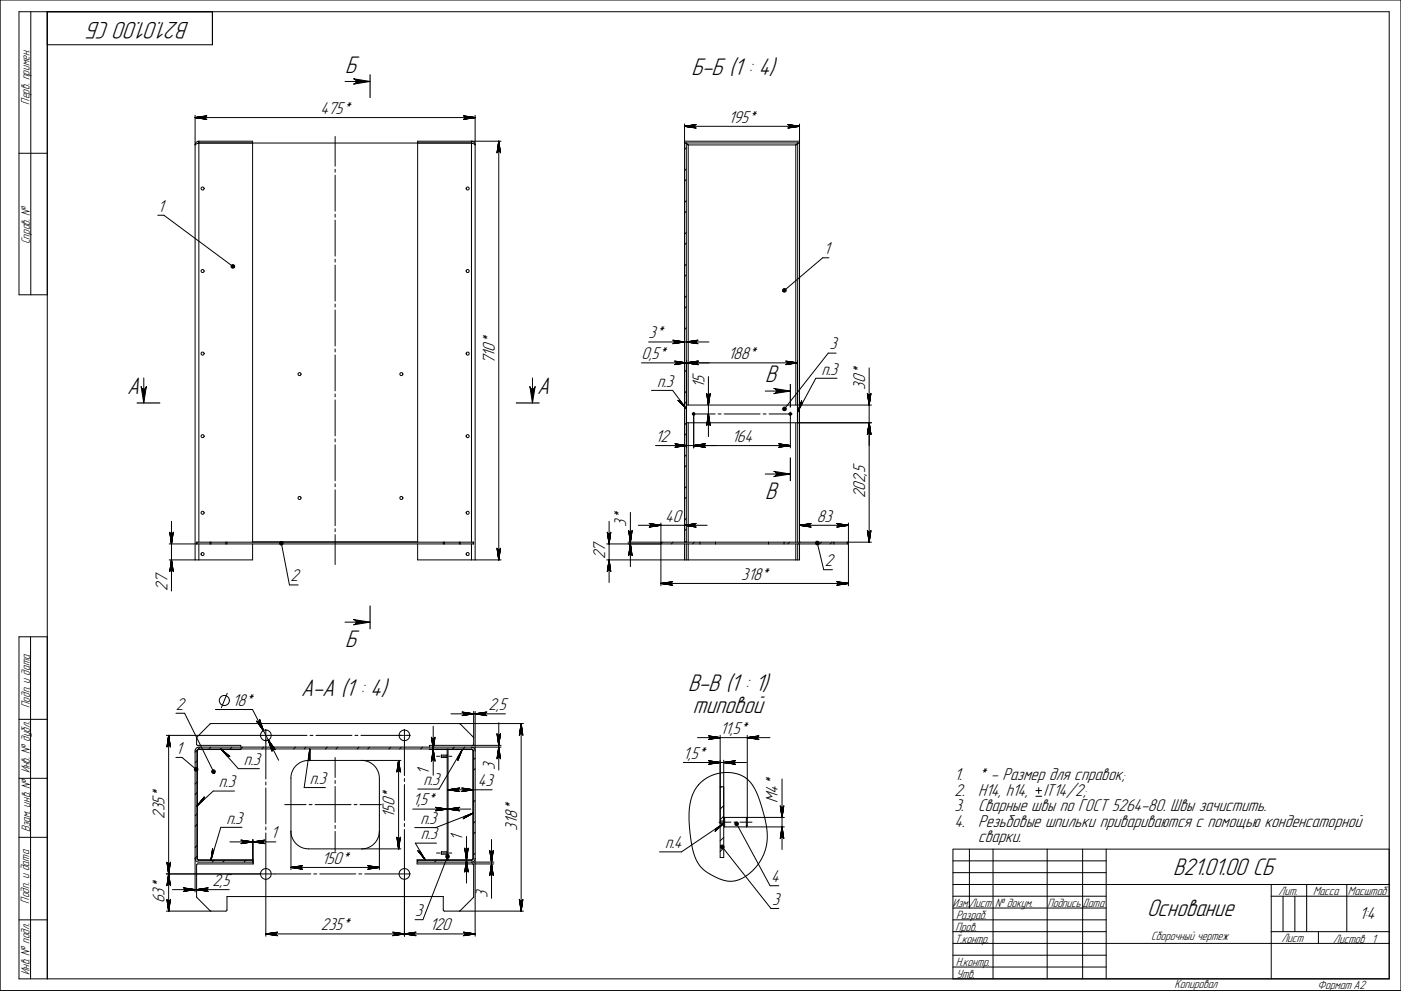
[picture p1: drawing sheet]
<svg xmlns="http://www.w3.org/2000/svg" width="594mm" height="420mm" viewBox="0 0 594 420" stroke-linecap="round" stroke-linejoin="round" font-family="sans-serif">
<defs><g id="words">
<g font-size="10.7">
<text x="80.3" y="9.2" transform="rotate(180 80.3 9.2)">В21.01.00 СБ</text>
<text x="146.3" y="30.9">Б</text>
<text x="293.2" y="32">Б-Б (1 : 4)</text>
<text x="54" y="167.2">А</text>
<text x="227.8" y="167.2">А</text>
<text x="324.5" y="162.1">В</text>
<text x="324.5" y="211.5">В</text>
<text x="146.3" y="274.3">Б</text>
<text x="291.8" y="293.1">В-В (1 : 1)</text>
<text x="127.6" y="295.2">А-А (1 : 4)</text>
<text x="293.8" y="302.3">типовой</text>
<text x="497.4" y="371">В21.01.00 СБ</text>
<text x="486.4" y="388.4">Основание</text>
</g>
<g font-size="7.6">
<text x="135.9" y="48.3">475*</text>
<text x="308.9" y="52">195*</text>
<text x="66.9" y="89.7">1</text>
<text x="349.4" y="107.7">1</text>
<text x="275" y="143.4">3*</text>
<text x="351.7" y="148.1">3</text>
<text x="209.8" y="154.5" transform="rotate(-90 209.8 154.5)">710*</text>
<text x="272" y="152.3">0,5*</text>
<text x="308.8" y="152.3">188*</text>
<text x="348.3" y="158.8">п.3</text>
<text x="278.7" y="163.9">п.3</text>
<text x="298.7" y="164.6" transform="rotate(-90 298.7 164.6)">15</text>
<text x="366.8" y="165.2" transform="rotate(-90 366.8 165.2)">30*</text>
<text x="278" y="187.3">12</text>
<text x="310.4" y="187.3">164</text>
<text x="366.8" y="211.3" transform="rotate(-90 366.8 211.3)">202,5</text>
<text x="282.1" y="221.1">40</text>
<text x="346.4" y="221.1">83</text>
<text x="265.6" y="223.3" transform="rotate(-90 265.6 223.3)">3*</text>
<text x="256.5" y="237.2" transform="rotate(-90 256.5 237.2)">27</text>
<text x="349.8" y="240">2</text>
<text x="314.3" y="245.8">318*</text>
<text x="71" y="250.6" transform="rotate(-90 71 250.6)">27</text>
<text x="123.2" y="246.4">2</text>
<text x="98.5" y="299.2">18*</text>
<text x="74.6" y="300.8">2</text>
<text x="207.2" y="301.1">2,5</text>
<text x="305.4" y="311.1">11,5*</text>
<text x="74.6" y="319.5">1</text>
<text x="289.7" y="321.7">1,5*</text>
<text x="103.4" y="324.3">п.3</text>
<text x="182" y="328.7" transform="rotate(-90 182 328.7)">1</text>
<text x="209.8" y="326.5" transform="rotate(-90 209.8 326.5)">3</text>
<text x="92.8" y="333.8">п.3</text>
<text x="131.4" y="332.3">п.3</text>
<text x="179.6" y="333">п.3</text>
<text x="202.7" y="333.3">43</text>
<text x="404.7" y="330.8">1.</text>
<text x="414.8" y="330.8">* - Размер для справок;</text>
<text x="175" y="341.5">1,5*</text>
<text x="329.9" y="340.6" transform="rotate(-90 329.9 340.6)">М4*</text>
<text x="404.7" y="337.4">2.</text>
<text x="414.8" y="337.4">H14, h14,</text>
<text x="442.5" y="337.4">IT14/2;</text>
<text x="69.8" y="347.2" transform="rotate(-90 69.8 347.2)">235*</text>
<text x="167.3" y="346.9" transform="rotate(-90 167.3 346.9)">150*</text>
<text x="404.7" y="344">3.</text>
<text x="414.8" y="344">Сварные швы по ГОСТ 5264-80. Швы зачистить.</text>
<text x="96" y="349.2">п.3</text>
<text x="178.3" y="349.3">п.3</text>
<text x="219.3" y="352.2" transform="rotate(-90 219.3 352.2)">318*</text>
<text x="404.7" y="350.6">4.</text>
<text x="414.8" y="350.6">Резьбовые шпильки привариваются с помощью конденсаторной</text>
<text x="114.9" y="355.4">1</text>
<text x="178.5" y="355.9">п.3</text>
<text x="196.1" y="356.8" transform="rotate(-90 196.1 356.8)">1</text>
<text x="282.1" y="359.6">п.4</text>
<text x="414.8" y="357.2">сварки.</text>
<text x="136.4" y="366.2">150*</text>
<text x="90.1" y="375.6">2,5</text>
<text x="327" y="373.9">4</text>
<text x="69.8" y="383" transform="rotate(-90 69.8 383)">63*</text>
<text x="206.7" y="380.9" transform="rotate(-90 206.7 380.9)">3</text>
<text x="327.4" y="383.6">3</text>
<text x="176" y="388.3">3</text>
<text x="576.4" y="389.6">1:4</text>
<text x="136.1" y="394.4">235*</text>
<text x="182.2" y="394.4">120</text>
</g>
<g font-size="5.4">
<text x="12.5" y="44.3" transform="rotate(-90 12.5 44.3)">Перв. примен.</text>
<text x="12.6" y="103.6" transform="rotate(-90 12.6 103.6)">Справ. №</text>
<text x="12.7" y="300.2" transform="rotate(-90 12.7 300.2)">Подп. и дата</text>
<text x="12.7" y="327.9" transform="rotate(-90 12.7 327.9)">Инв. № дубл.</text>
<text x="12.7" y="352.8" transform="rotate(-90 12.7 352.8)">Взам. инв. №</text>
<text x="12.4" y="383.1" transform="rotate(-90 12.4 383.1)">Подп. и дата</text>
<text x="542.1" y="379.4">Лит.</text>
<text x="556.8" y="379.4">Масса</text>
<text x="571.6" y="379.4">Масштаб</text>
<text x="403.9" y="384.6">Изм.Лист</text>
<text x="405.4" y="389.6">Разраб.</text>
<text x="422" y="384.6">№ докум.</text>
<text x="444.1" y="384.6">ПодписьДата</text>
<text x="405.1" y="394.6">Пров.</text>
<text x="404.9" y="399.7">Т.контр.</text>
<text x="488.1" y="398.7">Сборочный чертеж</text>
<text x="543.4" y="399.6">Лист</text>
<text x="565.3" y="399.6">Листов 1</text>
<text x="12.5" y="413.5" transform="rotate(-90 12.5 413.5)">Инв. № подл.</text>
<text x="405.3" y="409.6">Н.контр.</text>
<text x="405.6" y="414.7">Утв.</text>
<text x="498" y="419.1">Копировал</text>
<text x="558.7" y="419.1">Формат A2</text>
</g>
</g></defs>
<g fill="none" stroke="#000" stroke-width=".42">
<path d="M.1 0h593.9v420h-593.9zM13.1 5v120M20 5v410M90.1 5v14h-70.1M146.3 34.5h10.6M149.9 33.4l7 1.1-7 1.2a1.13 1.13 0 0 0 1.1-1.2 1.13 1.13 0 0 0-1.1-1.1zM82.7 49.8l5 .8zM82.7 49.8l4.8 .8zM82.7 49.8l4.5 .6zM82.7 49.8l4.3 .2 .1 .2zM82.7 49.8l4.3-.1v.3zM82.7 49.8l4.4-.3-.1 .2z"/>
<path d="M82.7 49.8l4.5-.5zM82.7 49.8l4.8-.6zM82.7 49.8l5-.7zM82.7 48.9v188.5M82.7 49.7h4.4M82.7 50h4.4M84.3 59.9a1.57 1.57 0 0 0-1.6 1.6l1.6-.9M84.3 59.9h22.8v170M84.3 59.9v170M142.1 57.9v12.6M196.5 49.1l5 .7zM196.5 50.6l5-.8z"/>
<path d="M196.8 49.2l4.7 .6zM196.8 50.6l4.7-.8zM197 49.3l4.5 .5zM197.1 49.5l4.4 .3-4.3-.1zM197.1 50.2l4.4-.4-4.5 .6zM197.1 49.7h4.4M197.1 50h4.4M197.2 49.7l4.3 .1-4.3 .2zM197.2 50l4.3-.2-4.4 .4zM201.5 48.9v188.5M201.5 49.8l-118.8 .1M211.3 59.9v4.3"/>
<path d="M211.5 59.9v177.5M211.5 59.9l.7 5zM211.5 59.9l.7 4.7zM211.5 59.9l.6 4.5zM211.5 59.9l.4 4.3-.3-.1zM211.5 59.9l.1 4.2h-.2zM211.5 59.9l-.1 4.2-.3 .1zM211.5 59.9l-.6 4.5zM211.5 59.9l-.7 4.7zM211.5 59.9l-.8 5zM211.7 59.9v4.3M212.5 59.9h-35.4v170"/>
<path d="M290.3 53.6l4.7 .6zM290.3 53.6l4.5 .5zM290.3 53.6l4.2 .1 .1 .2zM290.3 53.6l4.2-.2v.3zM290.3 53.6l4.9-.8zM290.3 53.6l4.9 .7zM290.3 53.6l4.7-.8zM290.3 53.6l4.5-.6zM290.3 53.6l4.3-.4zM290.3 52.6v177.3M290.3 59.9h48.7M290.3 53.5l48.7 .1"/>
<path d="M290.3 53.7h4.3M290.3 53.4h4.3M334 54.3l5-.7zM334 52.8l5 .8zM334.3 54.2l4.7-.6zM334.3 52.8l4.7 .8zM334.5 53l4.5 .6zM334.7 53.9l4.3-.3-4.5 .5zM334.7 53.2l4.3 .4zM334.7 53.7h4.3M334.7 53.4h4.3M334.7 53.7l4.3-.1-4.3 .3z"/>
<path d="M334.7 53.4l4.3 .2-4.3 .1zM339 52.6v177.3M8.1 65h11.9M84.3 60.6l-.5 .2M84.3 60.6h115.7M142.1 71.8v1.2M142.1 74.3v15.2M199.9 60.6l1.6 .9a1.57 1.57 0 0 0-1.6-1.6v170M199.9 60.6l.6 .2M290.5 60.6h-.2h48.7h-.2M291 71.6l-.7 .8M291 62.7l-.7 .7"/>
<path d="M291 76.1l-.7 .8M291.1 60.9l.7 .6M291.8 61.5l-.8-.9v169.3M291.8 61.5v110.2M291.8 61.5h45.6M337.4 61.5l.9-.9v169.3M337.4 61.5v110.2M338.1 60.9l-.7 .6M66.9 91.3h2.6l29.2 21.7M142.1 90.8v1.3M142.1 93.3v15.3M291 85.1l-.7 .7"/>
<path d="M291 98.6l-.7 .7M291 89.6l-.7 .7M98.1 112.5a.78 .78 0 0 1 1.1-.2 .78 .78 0 0 1 .2 1.1l-.7-.4 .7 .4a.78 .78 0 0 1-1.1 .2 .78 .78 0 0 1-.2-1.1zM142.1 109.9v1.2M142.1 112.4v15.2M291 112l-.7 .8M291 103l-.7 .8M291 116.5l-.7 .8M351.5 109.3h-2.6l-16.3 13.8M20 125h-11.9v-120h581v410h-581v-145h11.9M142.1 128.9v1.3M142.1 131.4v15.3"/>
<path d="M291 125.5l-.7 .8M291 139l-.7 .7M291 130l-.7 .7M332.1 122.5a.77 .77 0 0 1 1.1 .1 .77 .77 0 0 1-.1 1.1 .77 .77 0 0 1-1.1-.1l.6-.5-.6 .5-.1-.6zM142.1 148v1.2M142.1 150.5v15.2M272 153.8h66.1M275 145h25.6M285.3 145.7l5-.7zM285.3 144.2l5 .8zM285.5 145.7l4.8-.7zM285.5 144.3l4.8 .7z"/>
<path d="M285.7 145.5l4.6-.5zM285.7 144.4l4.6 .6zM285.9 144.6l4.4 .4-4.3-.1zM285.9 144.8h4.4M285.9 145.2h4.4M286 145.1l4.3-.1-4.4 .3zM286 144.9l4.3 .1-4.3 .1zM286 153.1l5 .7zM286 154.6l5-.8zM286.3 153.2l4.7 .6zM286.3 154.5l4.7-.7zM286.5 153.3l4.5 .5z"/>
<path d="M286.6 153.5l4.4 .3zM286.6 154.2l4.4-.4-4.5 .6zM286.6 153.7h8.9M286.6 154h8.9M286.7 153.7l4.3 .1-4.3 .2zM286.7 154l4.3-.2-4.4 .4zM291 145l5-.8zM291 145l4.8-.7zM291 145l4.5-.6zM291 145l4.4-.4-.1 .3zM291 145l4.3-.1v.2zM291 145l4.3 .1 .1 .2z"/>
<path d="M291 145l4.5 .5zM291 145l4.8 .7zM291 145l5 .7zM291 156.9l-.7 .8M291 144.8h4.4M291 145.2h4.4M291.1 153.8l5-.7zM291.1 153.8l4.8-.6zM291.1 153.8l4.6-.5zM291.1 153.8l4.4-.3zM291.1 153.8l4.3-.1v.3zM291.1 153.8l4.4 .4z"/>
<path d="M291.1 153.8l4.6 .6zM291.1 153.8l4.8 .7zM291.1 153.8l5 .8zM291.1 152.9v37M300.4 159.7v25.4M333.1 154.6l5-.8zM333.1 153.1l5 .7zM333.4 154.5l4.7-.7zM333.4 153.2l4.7 .6zM333.6 153.3l4.5 .5zM333.8 154.2l4.3-.4-4.5 .6zM333.8 153.5l4.3 .3z"/>
<path d="M333.8 153.7h4.3M333.8 154h4.3M333.8 154l4.3-.2-4.3 .4zM333.8 153.7l4.3 .1-4.3 .2zM338.1 152.9v26.3M354.5 149.7h-3.3l-18.6 23.7M368.6 156v73.9M59.8 163.9a1.11 1.11 0 0 0 1.1 1 1.11 1.11 0 0 0 1.2-1l-1.1 7zM61 160.2v10.7M142.1 167v1.3M142.1 169.5v15.3M224.7 163.9a1.11 1.11 0 0 0 1.1 1 1.11 1.11 0 0 0 1.1-1l-1.1 7z"/>
<path d="M225.8 160.2v10.7M276.3 165.5h8.9l5.8 7.8M287.4 169.7l3.6 3.6zM287.6 169.9l3.4 3.4zM287.8 170l3.2 3.3zM288 170l3 3.3zM288.3 170l.2-.1 2.5 3.4zM291 165.9l-.7 .8M291 179.4l-.7 .7M291 170.4l-.7 .8M291.1 179.2h78.4M291.1 171.7h78.4"/>
<path d="M291.8 179.2v50.7M293.5 175.5h.1M293.9 175.5h.5M294.2 174.8v.2M294.2 175.2v.6M294.2 176v13.9M294.6 175.5h8.7M299.6 166.8l.8 4.9zM299.7 167l.7 4.7zM299.8 167.2l.6 4.5zM300 167.4l.4 4.3zM300.2 167.4v4.3"/>
<path d="M300.2 175.5v4.3M300.3 167.5h.2l-.1 4.2zM300.4 175.5l.8 5zM300.4 175.5l.7 4.7zM300.4 175.5l.6 4.5zM300.4 175.5l.4 4.3zM300.4 175.5l.1 4.3h-.2zM300.4 175.5l-.4 4.3zM300.4 175.5l-.6 4.5zM300.4 175.5l-.7 4.7zM300.4 175.5l-.8 5zM300.5 167.5l.3-.1-.4 4.3z"/>
<path d="M300.6 167.4v4.3M300.6 175.5v4.3M300.8 167.4l.2-.2-.6 4.5zM301.1 167l-.7 4.7zM301.2 166.8l-.8 4.9zM304.5 175.5h1.3M307.1 175.5h15.2M323.6 175.5h1.2M324.5 165.8h10.6M326.1 175.5h8.7M328.1 164.7l7 1.1-7 1.1a1.11 1.11 0 0 0 1.1-1.1 1.11 1.11 0 0 0-1.1-1.1zM332 172.9a.77 .77 0 0 1 1.1-.2 .77 .77 0 0 1 .2 1.1 .77 .77 0 0 1-1.1 .2l.4-.6-.4 .6-.3-.5z"/>
<path d="M334.9 175.5h.5M335.1 174.7v.3M335.1 175.2v.6M335.1 176v13.9M335.6 175.5h.3M337.4 179.2v50.7M339.9 170.1l-1.6 4.5zM339.9 170.3l-1.6 4.3zM339.9 169.9l-1.6 4.7zM340 170.5l.1 .2-1.8 3.9zM340.1 170.7l.2 .2-2 3.7zM354.9 160.4h-9l-7.6 14.2"/>
<path d="M367.8 166.8l.8 4.9zM367.9 167l.7 4.7zM368 167.2l.6 4.5zM368.2 167.4l.2 .1 .2 4.2zM368.4 167.4v4.3M368.4 179.2v4.4M368.4 167.5h.3l-.1 4.2zM368.6 179.2l.7 5.1zM368.6 179.2l.7 4.8zM368.6 179.2l.5 4.6zM368.6 179.2l.3 4.4zM368.6 179.2l.1 4.3h-.3z"/>
<path d="M368.6 179.2l-.2 4.3-.2 .1zM368.6 179.2l-.6 4.6zM368.6 179.2l-.7 4.8zM368.6 179.2l-.8 5.1zM368.7 167.5l.2-.1-.3 4.3zM368.7 167.4v4.3M368.7 179.2v4.4M368.9 167.4l.2-.2-.5 4.5zM369.3 167l-.7 4.7zM369.3 166.8l-.7 4.9zM142.1 186.1v1.2M142.1 188.6v15.2"/>
<path d="M278 188.9h57.1M286.1 189.7l5-.8zM286.1 188.1l5 .8zM286.4 189.6l4.7-.7zM286.4 188.2l4.7 .7zM286.6 189.4l4.5-.5zM286.6 188.3l4.5 .6zM286.8 188.5l4.3 .4-4.2-.1zM286.8 188.7h4.3M286.8 189.1h4.3M286.9 189l4.2-.1-4.3 .4zM286.9 188.8l4.2 .1-4.2 .1z"/>
<path d="M291 192.9l-.7 .7M291 183.9l-.7 .7M291 197.3l-.7 .8M294.2 188.9l4.9-.8zM294.2 188.9l4.7-.7zM294.2 188.9l4.5-.6zM294.2 188.9l4.3-.4-.1 .3zM294.2 188.9l4.2-.1v.2zM294.2 188.9l4.2 .1 .1 .3zM294.2 188.9l4.5 .5zM294.2 188.9l4.7 .7zM294.2 188.9l4.9 .8z"/>
<path d="M294.2 188.7h4.3M294.2 189.1h4.3M328.1 199.8l7 1.2-7 1.1a1.11 1.11 0 0 0 1.1-1.1 1.11 1.11 0 0 0-1.1-1.2zM330.1 188.1l5 .8zM330.1 189.7l5-.8zM330.4 188.2l4.7 .7zM330.4 189.6l4.7-.7zM330.6 188.3l4.5 .6zM330.6 189.4l4.5-.5zM330.8 188.5l4.3 .4-4.3-.1zM330.8 188.7h4.3M330.8 189.1h4.3"/>
<path d="M330.8 188.8l4.3 .1-4.3 .1zM330.8 189l4.3-.1-4.3 .4zM142.1 205.1v1.3M142.1 207.6v15.3M267.3 217.2v23M291 206.3l-.7 .8M291 219.8l-.7 .8M291 210.8l-.7 .8M324.5 201h10.6M71.7 230.6h24.1M71.7 237.4h11M72 225.6l.7 5z"/>
<path d="M72 225.9l.7 4.7zM72.2 226.1l.5 4.5zM72.4 226.2l.2 .1 .1 4.3zM72.5 226.2v4.4M72.5 237.4v4.3M72.6 226.3h.3l-.2 4.3zM72.7 237.4l.8 5zM72.7 237.4l.7 4.7zM72.7 237.4l.6 4.5zM72.7 237.4l.4 4.3h-.2zM72.7 237.4l.2 4.3h-.3zM72.7 237.4l-.1 4.3h-.2z"/>
<path d="M72.7 237.4l-.5 4.5zM72.7 237.4l-.7 4.7zM72.7 237.4l-.7 5zM72.7 221v29.6M72.9 226.3l.2-.1-.4 4.4zM72.9 226.2v4.4M72.9 237.4v4.3M73.1 226.2l.2-.1-.6 4.5zM73.4 225.9l-.7 4.7zM73.5 225.6l-.8 5zM82.7 237.4h1.6M83.5 229.9l-.1 .7"/>
<path d="M83.5 229.9h104.5M83.5 229.9v.7M84.3 230.6v6.8M89.1 229.9v.7M89.4 229.9v.7M95.8 230.6h.4M95.8 229.9v.7M96.2 229.9v.7M96.2 230.6h104.5M107.1 230.6v6.8h-22.8M107.1 229.7h70M118.6 229.9l.5-.3 .2 .7-.2-.7a.77 .77 0 0 1 .9 .8 .77 .77 0 0 1-1 .7 .77 .77 0 0 1-.4-1.2z"/>
<path d="M119.3 230.3l3.4 17.7h3.7M142.1 224.2v1.2M142.1 226.7v12.7M177.1 230.6v6.8h35.4M188 229.9h.5M188 229.9v.7M188.5 229.9h12.3l-.1 .7M188.5 229.9v.7M194.8 229.9v.7M195.1 229.9v.7M199.9 230.6v6.8M200.7 229.9v.7"/>
<path d="M210.7 232.4l.8 5zM210.8 232.6l.7 4.8zM210.9 232.8l.6 4.6zM211.1 233l.3 .1 .1 4.3zM211.3 233v4.4M211.4 233.1h.2l-.1 4.3zM211.6 233.1l.3-.1-.4 4.4zM211.7 233v4.4M211.9 233l.2-.2-.6 4.6zM212.2 232.6l-.7 4.8zM212.2 232.4l-.7 5zM257.3 230.6h102"/>
<path d="M257.3 237.4h80.1M257.5 225.6l.8 5zM257.6 225.9l.7 4.7zM257.7 226.1l.6 4.5zM257.9 226.2l.2 .1 .2 4.3zM258.1 226.2v4.4M258.1 237.4v4.3M258.1 226.3h.3l-.1 4.3zM258.3 237.4l-.8 5zM258.3 237.4l-.7 4.7zM258.3 237.4l-.6 4.5zM258.3 237.4l-.2 4.3h-.2z"/>
<path d="M258.3 237.4l.1 4.3h-.3zM258.3 237.4l.3 4.3h-.2zM258.3 237.4l.5 4.5zM258.3 237.4l.6 4.7zM258.3 237.4l.7 5zM258.3 221v26M258.4 226.3l.2-.1-.3 4.4zM258.5 226.2v4.4M258.5 237.4v4.3M258.6 226.2l.2-.1-.5 4.5zM258.9 225.9l-.6 4.7zM259 225.6l-.7 5z"/>
<path d="M266.3 229.9h103.2M266.5 224.9l.8 5zM266.6 225.1l.7 4.8zM266.7 225.4l.6 4.5zM267 225.5l.3 4.4zM267.1 225.5v4.4M267.1 230.6v4.4M267.2 225.6h.2l-.1 4.3zM267.3 230.6l-.8 5zM267.3 230.6l-.7 4.8zM267.3 230.6l-.6 4.6zM267.3 230.6l-.3 4.4z"/>
<path d="M267.3 230.6l.1 4.3h-.2zM267.3 230.6l.4 4.4zM267.3 230.6l.6 4.6zM267.3 230.6l.7 4.8zM267.3 230.6l.8 5zM267.4 225.6l.3-.1-.4 4.4zM267.5 225.5v4.4M267.5 230.6v4.4M267.7 225.5l.2-.1-.6 4.5zM268 225.1l-.7 4.8zM268.1 224.9l-.8 5zM270.7 222.7h29.2"/>
<path d="M275.2 221.9l5.1 .8zM275.2 223.5l5.1-.8zM275.5 222l4.8 .7zM275.5 223.4l4.8-.7zM275.7 222.1l4.6 .6zM275.9 222.4l4.4 .3-4.3-.1zM275.9 223.1l4.4-.4-4.6 .6zM275.9 222.5h4.4M275.9 222.9h4.4M276 222.6l4.3 .1-4.3 .1zM276 222.8l4.3-.1-4.4 .4zM280.3 221.7v26.7"/>
<path d="M280.9 229.9l-.6 .6M285.4 229.9l-.7 .7M290.3 222.7l4.9 .8zM290.3 222.7l4.7 .7zM290.3 222.7l4.5 .6zM290.3 222.7l4.2 .1 .1 .3zM290.3 222.7l4.2-.1v.2zM290.3 222.7l4.3-.3-.1 .2zM290.3 222.7l4.5-.6zM290.3 222.7l4.7-.7zM290.3 222.7l4.9-.8zM290.3 229.7h.7"/>
<path d="M290.3 230.6v6.8M290.3 222.5h4.3M290.3 222.9h4.3M291 224.3l-.7 .7M291 230.6v6.8M291.8 230.6v6.8M294.4 229.9l-.7 .7M296.8 229.9v.7M303.4 229.9v.7M325.9 229.9v.7M332.5 229.9v.7M334.8 229.9l-.7 .7"/>
<path d="M337.4 237.4h.9M337.4 230.6v6.8M338.3 230.6v6.8M339 222.7l5 .8zM339 222.7l4.8 .7zM339 222.7l4.5 .6zM339 222.7l4.3 .1 .1 .3zM339 222.7l4.3-.1v.2zM339 222.7l4.4-.3-.1 .2zM339 222.7l4.5-.6zM339 222.7l4.8-.7zM339 222.7l5-.8z"/>
<path d="M339 230.6v6.8h-.7M339 222.5h4.4M339 222.9h4.4M339.3 229.9l-.7 .7M346.1 229.6l.3-.1 .2 .7-.2-.7a.79 .79 0 0 1 .9 .9 .79 .79 0 0 1-1.2 .5 .79 .79 0 0 1 0-1.3zM346.6 230.2l2.7 11.3h3.7M348.3 229.9l-.8 .7M352.8 229.9l-.8 .7M353.6 229.9v.7M354.8 221.9l5 .8zM354.8 223.5l5-.8zM355 222l4.8 .7z"/>
<path d="M355 223.4l4.8-.7zM355.2 222.1l4.6 .6zM355.2 223.3l4.6-.6zM355.4 222.4l4.4 .3-4.3-.1zM355.4 222.5h4.4M355.4 222.9h4.4M355.5 222.6l4.3 .1-4.3 .1zM355.5 222.8l4.3-.1-4.4 .4zM359.3 230.6h.5M359.3 229.9v.7M359.8 221.7v26.7M359.8 222.7h-20.8"/>
<path d="M367.8 224.9l.8 5zM367.9 225.1l.7 4.8zM368 225.4l.6 4.5zM368.2 225.5l.2 .1 .2 4.3zM368.4 225.5v4.4M368.4 225.6h.3l-.1 4.3zM368.7 225.6l.2-.1-.3 4.4zM368.7 225.5v4.4M368.9 225.5l.2-.1-.5 4.5zM369.3 225.1l-.7 4.8zM369.3 224.9l-.7 5zM280.3 247.4l5 .7z"/>
<path d="M280.3 247.4l4.7 .6zM280.3 247.4l4.5 .5zM280.3 247.4l4.3 .3zM280.3 247.4l4.3-.2v.3zM280.3 247.4l4.3-.4zM280.3 247.4l4.5-.6zM280.3 247.4l4.7-.7zM280.3 247.4l5-.8zM280.3 247.4h79.5M280.3 247.2h4.3M280.3 247.5h4.3M354.8 246.6l5 .8z"/>
<path d="M354.8 248.1l5-.7zM355 246.7l4.8 .7zM355 248l4.8-.6zM355.2 246.8l4.6 .6zM355.4 247l4.4 .4zM355.4 247.7l4.4-.3-4.6 .5zM355.4 247.2h4.4M355.4 247.5h4.4M355.5 247.2l4.3 .2-4.3 .1zM355.5 247.5l4.3-.1-4.4 .3zM13 270v145M146.3 263.8h10.6"/>
<path d="M149.9 262.7l7 1.1-7 1.1a1.11 1.11 0 0 0 1.1-1.1 1.11 1.11 0 0 0-1.1-1.1zM96.4 293.9l-2.5 6.1M8.1 305h11.9M70.5 311.8h41.7M71.3 311.8v4.4M71.5 311.8l.8 5zM71.5 311.8l.7 4.7zM71.5 311.8l.6 4.5zM71.5 311.8l.4 4.4-.2-.1zM71.5 311.8l.2 4.3h-.3zM71.5 311.8l-.1 4.3-.2 .1zM71.5 311.8l-.5 4.5z"/>
<path d="M71.5 311.8l-.7 4.7zM71.5 311.8l-.7 5zM71.5 311.8v74.5M71.7 311.8v4.4M74.6 302.4h3.7l12.2 24.7M83.5 318.1l-.8 .8M84.8 316.8l-.7 .8M89.4 316.8l-.8 .7M91.3 300.8h15.8l11.1 21.5M93.6 317.5l3.1 3.1-.2 .1zM93.6 317.5l3.3 3zM93.6 317.5l3.5 3.1z"/>
<path d="M93.6 317.5l3.7 3.1zM93.6 317.5l3.9 3.2zM93.6 317.5l7.4 8.4h9M98.3 316.8l-.7 .7M102.8 316.8l-.7 1h-18l-.4 .4v45.9l.4 .4h23.3M108.7 305.7l3 4.1zM108.9 305.9l2.8 3.9zM109.1 306l2.6 3.8zM109.4 306.1l.2-.1 2.1 3.8zM109.6 306l.3-.1 1.8 3.9zM109.9 305.9l.1-.2 1.7 4.1zM110.1 305l1.6 4.8z"/>
<path d="M110.1 305.5l1.6 4.3zM110.1 305.2l1.6 4.6zM111.8 316.8l-.7 .7M112.5 311.8h.5M112.7 309.3v2M112.7 311.5v.5M112.7 312.3v18M113.2 311.8h17M113.8 313.8l2.3 3.7h-.3zM113.8 313.8l2.5 3.7zM113.8 313.8l2.8 3.9zM113.8 313.8l2.9 4.1z"/>
<path d="M113.8 313.8l1.6 4.8zM113.8 313.8l1.5 4.5zM113.8 313.8l1.5 4.3zM113.8 313.8l1.8 3.8-.2 .2zM113.8 313.8l2 3.7-.2 .1zM116.3 316.8l-.3 .3M125.3 316.8l-.8 .7M129.8 316.8l-.8 .7M131.2 317.5v4.4M131.2 317.5v4.6M131.3 317.5l.1 5.1zM131.3 317.5v4.8z"/>
<path d="M131.3 317.5v4.6zM131.3 317.5l-.2 4.4zM131.3 317.5l-.3 4.3h-.3zM131.5 311.8h1.2M134 311.8h15.2M138.8 316.8l-.8 .7M143.2 316.8l-.7 .7M150.5 311.8h1.3M152.2 316.8l-.7 .7M153 311.8h18M156.7 316.8l-.7 .7M165.7 316.8l-.8 .7"/>
<path d="M170.2 316.8l-.8 .7M171.2 311.8h.5M171.5 309.3v2M171.5 311.5v.5M171.5 312.3v16.5M172 311.8h2M179.2 316.8l-.8 .7M182.1 317.5v.3h7.5M182.9 312.5l.8 5zM183 312.8l.7 4.7zM183.1 313l.6 4.5zM183.3 313.2h.3l.1 4.3z"/>
<path d="M183.5 313.2v4.3M183.5 317.8v4.4M183.6 313.2h.2l-.1 4.3zM183.7 317.8l-.8 5zM183.7 317.8l-.7 4.7zM183.7 317.8l-.6 4.5zM183.7 317.8l-.1 4.3-.3 .1zM183.7 317.8l.1 4.3h-.2zM183.7 317.8l.4 4.4zM183.7 317.8l.6 4.5zM183.7 317.8l.7 4.7zM183.7 317.8l.8 5z"/>
<path d="M183.7 307.9v20.8M183.8 313.2h.3l-.4 4.3zM183.9 313.2v4.3M183.9 317.8v4.4M184.1 313.2l.2-.2-.6 4.5zM184.4 312.8l-.7 4.7zM184.5 312.5l-.8 5zM189.6 317.6h.4v47.1h-.4zM190 317.8h10.1l.4 .4v45.9l-.4 .4h-10.1M191.2 302.6h23.1M192.6 316.8l-.7 .7M194.8 306.8l6 6.1"/>
<path d="M195.9 303.4l4.9-.8zM195.9 301.9l4.9 .7zM196 317.8l-1.9 4.7zM196 317.8l-1.8 4.4zM196 317.8l-1.8 4.2zM196 317.8l-1.9 4zM196 317.8l-2 3.8-.1-.1zM196 317.8l-9.8 16.7h-9M196.1 303.3l4.7-.7zM196.1 301.9l4.7 .7zM196.3 302.1l4.5 .5zM196.5 303l4.3-.4-4.5 .6z"/>
<path d="M196.5 302.3l4.3 .3-4.2-.1zM196.5 302.5h4.3M196.5 302.8h4.3M196.6 302.8l4.2-.2-4.3 .4zM196.6 302.5l4.2 .1-4.2 .2zM197.1 316.8l-.7 .7M199.9 316.8a1.63 1.63 0 0 1 1.6 1.5M200.8 301.6v14.1l-.5 .3M201.5 302.6l5 .8zM201.5 302.6l4.7 .7zM201.5 302.6l4.5 .6zM201.5 302.6l4.2 .2 .2 .2z"/>
<path d="M201.5 302.6l4.2-.1v.3zM201.5 302.6l5-.7zM201.5 302.6l4.7-.7zM201.5 302.6l4.5-.5zM201.5 302.6l4.4-.3-.2 .2zM201.5 301.6v95.3M201.5 302.5h4.4M201.5 302.8h4.4M210.7 311l.8 5zM210.8 311.3l.7 4.7zM210.9 311.5l.6 4.5zM211.1 311.6l.3 .1 .1 4.3z"/>
<path d="M211.3 311.6v4.4M211.3 316.8v4.3M211.4 311.7h.2l-.1 4.3zM211.5 316.8l-.8 5zM211.5 316.8l-.7 4.7zM211.5 316.8l-.6 4.5zM211.5 316.8l-.1 4.3h-.3zM211.5 316.8l.1 4.3h-.2zM211.5 316.8l.4 4.3h-.3zM211.5 316.8l.5 4.5zM211.5 316.8l.7 4.7zM211.5 316.8l.7 5z"/>
<path d="M211.5 306.4v20.1M211.6 311.7l.3-.1-.4 4.4zM211.7 311.6v4.4M211.7 316.8v4.3M211.9 311.6l.1-.1-.5 4.5zM212.2 311.3l-.7 4.7zM212.2 311l-.7 5zM212.5 316.8h-128.2a1.63 1.63 0 0 0-1.6 1.5v59.9M212.5 316h-30.4v.8M220.8 306.8v4.4M221 306.8v4.2M221 306.8l-.8 5z"/>
<path d="M221 306.8l-.7 4.7zM221 306.8l-.6 4.5zM221 306.8l-.2 4.2-.2 .2zM221 306.8l.1 4.2h-.3zM221 306.8l.3 4.4-.2-.2zM221 306.8l.5 4.5zM221 306.8l.7 4.7zM221 306.8l.7 5zM221 306.8v79.5M221.2 306.8v4.4M222 306.8h-132.6l-6 5.9v3l.3 .3h18.4v.8M295.8 312.7h30.7"/>
<path d="M300.4 312l5 .7zM300.4 313.5l5-.8zM300.6 312.1l4.8 .6zM300.6 313.4l4.8-.7zM300.9 312.2l4.5 .5zM301 312.4l4.4 .3zM301 313.1l4.4-.4-4.5 .6zM301 312.6h4.4M301 312.9h4.4M301.1 312.6l4.3 .1-4.3 .2zM301.1 312.9l4.3-.2-4.4 .4zM305.4 311.7v51.9h1.5v-41.3"/>
<path d="M316.9 312.7l5-.7zM316.9 312.7l4.7-.6zM316.9 312.7l4.5-.5zM316.9 312.7l4.3-.3zM316.9 312.7l5 .8zM316.9 312.7l4.7 .7zM316.9 312.7l4.5 .6zM316.9 312.7l4.3 .4zM316.9 312.7l4.3-.1v.3zM316.9 311.7v38.5l-.4 .4v-4l.4 .4M316.9 312.6h4.3M316.9 312.9h4.3"/>
<path d="M8.1 330h11.9M74.6 321.1h2.6l6 5.1M82.6 325.7a.76 .76 0 0 1 1.1-.1 .76 .76 0 0 1 .1 1.1l-.6-.5 .6 .5a.76 .76 0 0 1-1.1 .1 .76 .76 0 0 1-.1-1.1zM83.5 331.6l-.8 .8M83.5 336.1l-.8 .8M83.5 322.7l-.8 .7M86.4 338.2l-2.9 3.6zM86.4 338.5l-2.9 3.3zM86.5 338l-3 3.8zM86.5 338.7l-3 3.1zM86.6 337.8l-3.1 4zM90 326.6a.77 .77 0 0 1 1.1 .1 .77 .77 0 0 1-.2 1.1l-.4-.7 .4 .7-.6 .1-.5-.4z"/>
<path d="M99.4 335.4h-9l-6.9 6.4M112.7 331.5v1.3M112.7 334.1v15.2M131.4 322.6l-.1-5.1-2.3 16.4h9M142.1 321.2v8.4M142.1 330.9v1.3M142.1 333.4v15.3M153.4 322.4a7.5 7.5 0 0 1 7.5 7.5v38.9M168.8 322.4v4.4M169 322.4l-.8 5zM169 322.4l-.6 4.8zM169 322.4l-.5 4.5z"/>
<path d="M169 322.4l-.3 4.4zM169 322.4l.2 4.3h-.3zM169 322.4l.4 4.4zM169 322.4l.6 4.5zM169 322.4l.7 4.8zM169 322.4l.8 5zM169 322.4v37.5M169.2 322.4v4.4M170 322.4h-39.1a7.5 7.5 0 0 0-7.5 7.5v38.9M171.5 330.1v1.3M171.5 332.6v15.3M185.1 320.6h1.4"/>
<path d="M187.2 320.1v1M187.2 321.1h2.3M187.2 320.1h2.3M187.7 320.6h1.3M189.5 320.1v1M189.5 320.1l.1 .2M189.6 321.1h-.1M190 334.9l5 .7zM190 334.9l4.7 .6zM190 334.9l4.5 .5zM190 334.9l4.2 .1 .2 .2zM190 334.9l4.2-.2v.3z"/>
<path d="M190 334.9l4.4-.4-.2 .2zM190 334.9l4.5-.6zM190 334.9l4.7-.7zM190 334.9l5-.8zM190 334.8l18.7 .1M190 334.7h4.4M190 335h4.4M190.3 320.6h1.3M195.7 334.1l5 .8zM195.7 335.6l5-.7zM196 334.2l4.7 .7zM196 335.5l4.7-.6z"/>
<path d="M196.2 334.3l4.5 .6zM196.2 335.4l4.5-.5zM196.4 334.5l4.3 .4-4.2-.2zM196.4 334.7h4.3M196.4 335h4.3M196.5 334.7l4.2 .2-4.2 .1zM196.5 335l4.2-.1-4.3 .3zM201.5 321.4l-.8 .8M201.5 339.4l-.8 .7M201.5 325.9l-.8 .7M289.7 323.3h26.8M296.9 331.9l2.8-2.1 3.7-1.6 4.1-.7 3.7 .3 3.5 1.1 2.3 1.6 2.3 2.7 1.8 3.5 2.3 6.8 1.4 5.5 .5 4.3-.2 4.7-1.5 4.8-2.5 4.1-3.6 3.7-3.6 2.1-2.3 .8-2.6 .1-2.5-.5-3-1.2-5.4-3.4-1.7-1.8-1.6-3-1.1-3.7-1-5.8-.5-5.4v-5.2l.6-4.1 .9-2.7 1.3-2.5z"/>
<path d="M300.4 324.1l5-.8zM300.4 322.5l5 .8zM300.6 324l4.8-.7zM300.6 322.6l4.8 .7zM300.9 322.7l4.5 .6zM301 323.6l4.4-.3-4.5 .6zM301 322.9l4.4 .4zM301 323.1h4.4M301 323.5h4.4M301.1 323.4l4.3-.1-4.4 .3zM301.1 323.1l4.3 .2-4.3 .1zM305.4 333.6h1.5"/>
<path d="M305.9 333.6l-.5 .5M306.9 323.3l4.3-.2v.3zM306.9 323.3l4.4-.4zM306.9 323.3l4.5-.6zM306.9 323.3l4.8-.7zM306.9 323.3l5-.8zM306.9 323.3l5 .8zM306.9 323.3l4.8 .7zM306.9 323.3l4.5 .6zM306.9 323.3l4.4 .3zM306.9 323.1h4.4M306.9 323.5h4.4"/>
<path d="M331.6 330.3v29.9M439.3 337.6h2.4M439.3 335.2h2.4M440.5 334v2.4M8.1 355h11.9M83.5 358.6l-.8 .7M83.5 345.1l-.8 .8M83.5 349.6l-.8 .7M90.1 359.8l-.7 5zM97.5 356.9h19.5M102.1 357.7l5-.8zM102.1 356.2l5 .7z"/>
<path d="M102.3 357.6l4.8-.7zM102.3 356.2l4.8 .7zM102.6 356.4l4.5 .5zM102.6 350.8h-9l-4.2 14M102.7 357.3l4.4-.4-4.5 .6zM102.7 356.6l4.4 .3-4.3-.1zM102.7 357.1h4.4M102.7 356.7h4.4M102.8 356.8l4.3 .1-4.3 .1zM102.8 357l4.3-.1-4.4 .4zM107.1 356v9.5h-22.8a1.57 1.57 0 0 1-1.6-1.5M107.4 356.9l5-.7z"/>
<path d="M107.4 356.9l4.7-.7zM107.4 356.9l4.5-.5zM107.4 356.9l4.3-.3-.1 .2zM107.4 356.9l4.2-.1v.2zM107.4 356.9l4.2 .1 .1 .3zM107.4 356.9l4.5 .6zM107.4 356.9l4.7 .7zM107.4 356.9l5 .8zM107.4 356v10.3l-24 .2v13.8l6 6M107.4 357.1h4.3M107.4 356.7h4.3M112.7 350.6v1.3"/>
<path d="M112.7 353.1v16.9M120.7 341.1h9.1M123.4 352.4a7.5 7.5 0 0 0 7.5 7.5h39.1M131.1 341.1h1.2M133.6 341.1h15.2M142.1 350v1.2M142.1 352.5v8.5M150.1 341.1h1.3M152.7 341.1h9M160.9 352.4a7.5 7.5 0 0 1-7.5 7.5M168.2 354.9l.8 5zM168.4 355.1l.6 4.8z"/>
<path d="M168.5 355.4l.5 4.5zM168.7 355.5l.3 4.4zM168.8 355.5v4.4M168.9 355.6h.3l-.2 4.3zM169.2 355.6l.2-.1-.4 4.4zM169.2 355.5v4.4M169.4 355.5l.2-.1-.6 4.5zM169.7 355.1l-.7 4.8zM169.8 354.9l-.8 5zM171.5 349.1v1.3M171.5 351.7v18.3M175 343h24.6"/>
<path d="M184.6 342.3l5 .7zM184.6 343.8l5-.8zM184.9 342.3l4.7 .7zM184.9 343.7l4.7-.7zM185.1 342.5l4.5 .5zM185.1 343.6l4.5-.6zM185.1 357.5h-9l4.2 7M185.3 342.7l4.3 .3-4.3-.1zM185.3 343.2h4.3M185.3 342.8h4.3M185.3 342.9l4.3 .1-4.3 .1zM185.3 343.1l4.3-.1-4.3 .4z"/>
<path d="M190 343l5 .8zM190 343l4.7 .7zM190 343l4.5 .6zM190 343l4.2 .1 .2 .3zM190 343l4.2-.1v.2zM190 343l4.4-.3-.2 .2zM190 343l4.5-.5zM190 343l4.7-.7zM190 343l5-.7zM190 343.2h4.4M190 342.8h4.4M196.4 347.2l4.3-2.5z"/>
<path d="M196.5 347l4.2-2.3zM196.8 346.2l3.9-1.5-3.9 1.7zM196.8 346.7l3.9-2-4 2.2zM196.8 346.4l3.9-1.7-3.9 2zM197 359.5l.8 5zM197.1 359.8l.7 4.7zM197.8 354.6v19.8M198.5 359.8l-.7 4.7zM198.6 359.5l-.8 5zM200.7 344.7l-15.9 6.2h-8.9M201.5 348.3l-.8 .8M201.5 352.8l-.8 .8"/>
<path d="M208.4 355.9v25M303.3 352.3l3.6-3.2-3.7 3.4zM303.4 351.5l3.5-2.4-3.5 2.6zM303.4 352.1l3.5-3-3.6 3.2zM303.4 351.7l3.5-2.6-3.4 2.8zM303.5 351.9l3.4-2.8-3.5 3zM304.9 348.6h5.1M305.8 358.5a.77 .77 0 0 1 1.2 .3 .77 .77 0 0 1-.8 1 .77 .77 0 0 1-.6-1.1l.2-.2 .5 .6zM306.3 359.1l20.6 26.1h3.3M306.9 348.1h-1.5v1h1.5l-17.9 12.1h-9.3M306.9 350.2l.4 .4M306.9 341.6l-1.5 1.4"/>
<path d="M306.9 346l-1.5 1.6M306.9 355l-1.5 1.5M306.9 359.5l-1.5 1.5M307.3 346.6v4M307.3 346.6l-.4 .4M307.3 346.6h25.3M307.3 350.6h25.3M311.2 348.6h1.3M311.8 348.8l.2-.2 .4 .7-.4-.7a.78 .78 0 0 1 1.1 .7 .78 .78 0 0 1-1.1 .8 .78 .78 0 0 1-.2-1.3zM312.4 349.3l14.1 26.2h3.7M313.8 348.6h5.1M330.8 341.6l.8 5z"/>
<path d="M330.9 341.8l.7 4.8zM331.1 342.1l.5 4.5zM331.3 342.2l.3 4.4zM331.4 342.2v4.4M331.4 350.6v4.3M331.5 342.3h.2l-.1 4.3zM331.6 350.6l.1 4.3h-.2zM331.6 350.6l-.3 4.3zM331.6 350.6l-.5 4.5zM331.6 350.6l-.7 4.7zM331.6 350.6l-.8 5zM331.6 350.6l.8 5z"/>
<path d="M331.6 350.6l.7 4.7zM331.6 350.6l.6 4.5zM331.6 350.6l.4 4.3h-.3zM331.7 342.3l.3-.1-.4 4.4zM331.8 342.2v4.4M331.8 350.6v4.3M332 342.2l.2-.1-.6 4.5zM332.3 341.8l-.7 4.8zM332.4 341.6l-.8 5zM70.5 370.5h41.7M70.8 365.5l.7 5zM70.8 365.8l.7 4.7z"/>
<path d="M71 366l.5 4.5zM71.2 366.1l.2 .2 .1 4.2zM71.3 366.1v8.8M71.4 366.3h.3l-.2 4.2zM71.5 370.5l-.7 5zM71.5 370.5l-.7 4.8zM71.5 370.5l-.5 4.6zM71.5 370.5l-.1 4.3-.2 .1zM71.5 370.5l.2 4.3h-.3zM71.5 370.5l.4 4.4-.2-.1zM71.5 370.5l.6 4.6zM71.5 370.5l.7 4.8z"/>
<path d="M71.5 370.5l.8 5zM71.7 366.3l.2-.2-.4 4.4zM71.7 366.1v8.8M71.9 366.1l.2-.1-.6 4.5zM72.2 365.8l-.7 4.7zM72.3 365.5l-.8 5zM73.1 377.2h24.1M77.7 378l5-.8zM77.7 376.4l5 .8zM78 377.9l4.7-.7zM78 376.5l4.7 .7zM78.2 376.6l4.5 .6z"/>
<path d="M78.4 377.5l4.3-.3-4.5 .6zM78.4 376.8l4.3 .4zM78.4 377.4h4.3M78.4 377h4.3M78.5 377.3l4.2-.1-4.3 .3zM78.5 377l4.2 .2-4.2 .1zM83.4 377.2l4.9 .8zM83.4 377.2l4.7 .7zM83.4 377.2l4.5 .6zM83.4 377.2l4.9-.8zM83.4 377.2l4.7-.7zM83.4 377.2l4.5-.6z"/>
<path d="M83.4 377.2l4.3-.4zM83.4 377.2l4.2-.2v.3zM83.4 377.2l4.3 .3zM83.4 377.4h4.3M83.4 377h4.3M83.5 363.1l-.8 .7M90.1 360l-.7 4.8zM90.2 360.2l-.8 4.6zM90.3 360.4l-.9 4.4zM90.5 360.6l.2 .1-1.3 4.1zM90.7 364.8l-.7 .7M95.3 364.8l-.8 .7"/>
<path d="M104.2 364.8l-.7 .7M107.1 364.8h-22.9l-.6-.5-.1-46.1 .5-.6h116.2l.5 .6-.1 46.1-.6 .5h-22.9v.7h32.3M112.5 370.5h.5M112.7 370.3v.5M112.7 371v25.9M113.2 370.5h2M115.5 370.5h16.3M123.4 367.8l4.9 .7zM123.4 367.8l4.7 .7zM123.4 367.8l4.5 .5zM123.4 367.8l4.3 .3zM123.4 367.8l4.2-.2v.3z"/>
<path d="M123.4 367.8l4.3-.4zM123.4 367.8l4.5-.6zM123.4 367.8l4.7-.7zM123.4 367.8l4.9-.8zM123.4 367.8h37.5M123.4 367.6h4.3M123.4 367.9h4.3M133.1 370.5h1.2M135.6 370.5h15.3M152.1 370.5h1.3M154.7 370.5h16.3M155.9 367l5 .8z"/>
<path d="M155.9 368.5l5-.7zM156.1 367.1l4.8 .7zM156.1 368.5l4.8-.7zM156.3 367.2l4.6 .6zM156.5 367.4l4.4 .4zM156.5 368.1l4.4-.3-4.6 .5zM156.5 367.6h4.4M156.5 367.9h4.4M156.6 367.6l4.3 .2-4.3 .1zM156.6 367.9l4.3-.1-4.4 .3zM171.2 370.5h.5M171.5 370.3v.5"/>
<path d="M171.5 371v25.9M172 370.5h2M177.1 360.6l3.2 3.9zM177.3 360.8l3 3.7zM177.5 360.9l2.8 3.6zM177.7 361l2.6 3.5zM177.9 360.9h.2l2.2 3.6zM185 364.8l-.7 .7M185.1 361.7h1.4M187.2 361.1v1.1M187.2 362.2h2.3M187.2 361.1h2.3"/>
<path d="M187.7 361.7h1.3M189.2 362.6l.8-.2-.2 .7 .2-.7a.76 .76 0 0 1 .4 1.1 .76 .76 0 0 1-1.1 .2 .76 .76 0 0 1-.1-1.1zM189.5 361.1v1.1M189.5 361.1l.1 .1M189.6 362.1l-.1 .1M189.6 364.5h-12.7v1.8h32.5M189.8 363.1l-10.5 26.8h-3.3M190.3 361.7h1.3M197.2 360l.6 4.5zM197.4 360.2l.3 .1 .1 4.2zM197.6 360.2v4.3M197.6 364.8v4.3"/>
<path d="M197.7 360.3h.2l-.1 4.2zM197.8 364.8l-.8 5zM197.8 364.8l-.7 4.7zM197.8 364.8l-.6 4.5zM197.8 364.8l-.1 4.2-.3 .1zM197.8 364.8l.1 4.2h-.2zM197.8 364.8l.4 4.3-.3-.1zM197.8 364.8l.5 4.5zM197.8 364.8l.7 4.7zM197.8 364.8l.8 5zM197.9 360.3l.3-.1-.4 4.3zM198 360.2v4.3"/>
<path d="M198 364.8v4.3M198.2 360.2l.1-.2-.5 4.5zM200.3 366.3l.5 .3v13.7l-6 6M201.5 364a1.57 1.57 0 0 1-1.6 1.5M201.5 361.8l-.8 .7M207.7 360.5l.7 5zM207.7 360.8l.7 4.7zM207.9 361l.5 4.5zM208.1 361.2l.3 4.3zM208.3 361.2v4.3M208.3 366.3v4.3M208.3 361.2h.2l-.1 4.3z"/>
<path d="M208.4 366.3l-.7 5zM208.4 366.3l-.7 4.7zM208.4 366.3l-.5 4.5zM208.4 366.3l-.3 4.3zM208.4 366.3l.1 4.3h-.2zM208.4 366.3l.4 4.3h-.3zM208.4 366.3l.6 4.5zM208.4 366.3l.7 4.7zM208.4 366.3l.8 5zM208.5 361.2h.3l-.4 4.3zM208.6 361.2v4.3M208.6 366.3v4.3"/>
<path d="M208.8 361.2l.2-.2-.6 4.5zM209.1 360.8l-.7 4.7zM209.2 360.5l-.8 5zM404.1 365h65M404.1 370h65M404.1 375h185M404.1 380h65M411.1 360v25M421.1 360v55M444 360v55M459.1 360v55M469.1 360v55"/>
<path d="M539.1 380h50M539.1 375v40M544.1 380v15M549.1 380v15M554.1 375v20M571.1 375v20M589.1 360h-185v55M8.1 390h11.9M70.5 386.3h25.4l.3-.4v-5.8h91.8v5.8l.5 .4h33.5M70.8 381.3l.7 5zM70.8 381.5l.7 4.8zM71 381.7l.5 4.6z"/>
<path d="M71.2 381.9l.2 .1 .1 4.3zM71.3 381.9v4.4M71.4 382h.3l-.2 4.3zM71.7 382l.2-.1-.4 4.4zM71.7 381.9v4.4M71.9 381.9l.2-.2-.6 4.6zM72.2 381.5l-.7 4.8zM72.3 381.3l-.8 5zM112.7 396l5 .7zM112.7 396l4.8 .7zM112.7 396l4.6 .5zM112.7 396l4.4 .3z"/>
<path d="M112.7 396l4.3-.2v.3zM112.7 396l4.4-.4zM112.7 396l4.6-.6zM112.7 396l4.8-.7zM112.7 396l5-.8zM112.7 395.8h4.4M112.7 396.1h4.4M166.5 395.2l5 .8zM166.5 396.7l5-.7zM166.7 395.3l4.8 .7zM166.7 396.7l4.8-.7zM166.9 395.4l4.6 .6z"/>
<path d="M167.1 395.6l4.4 .4zM167.1 396.3l4.4-.3-4.6 .5zM167.1 395.8h8.8M167.1 396.1h8.8M167.2 395.8l4.3 .2-4.3 .1zM167.2 396.1l4.3-.1-4.4 .3zM171.5 396l5 .7zM171.5 396l4.7 .7zM171.5 396l4.5 .5zM171.5 396l4.4 .3zM171.5 396l4.3-.2v.3zM171.5 396l4.4-.4z"/>
<path d="M171.5 396l4.5-.6zM171.5 396l4.7-.7zM171.5 396l5-.8zM196.5 395.2l5 .8zM196.5 396.7l5-.7zM196.8 395.3l4.7 .7zM196.8 396.7l4.7-.7zM197 395.4l4.5 .6zM197.1 395.6l4.4 .4zM197.1 396.3l4.4-.3-4.5 .5zM197.1 395.8h4.4M197.1 396.1h4.4"/>
<path d="M197.2 395.8l4.3 .2-4.3 .1zM197.2 396.1l4.3-.1-4.4 .3zM201.5 396h-88.8M220.2 381.3l.8 5zM220.3 381.5l.7 4.8zM220.4 381.7l.6 4.6zM220.6 381.9l.2 .1 .2 4.3zM220.8 381.9v4.4M220.8 382h.3l-.1 4.3zM221 382v4.3M221.1 382l.2-.1-.3 4.4zM221.2 381.9v4.4"/>
<path d="M221.3 381.9l.2-.2-.5 4.6zM221.7 381.5l-.7 4.8zM221.7 381.3l-.7 5zM404.1 390h65M404.1 395h65M404.1 400h185M404.1 385h65M539.1 395h50M559.1 395v5M404.1 405h65M404.1 410h65"/>
<circle cx="85.9" cy="79.9" r=".63"/>
<circle cx="198.3" cy="79.9" r=".64"/>
<circle cx="85.9" cy="114.9" r=".64"/>
<circle cx="198.3" cy="114.9" r=".64"/>
<circle cx="85.9" cy="149.9" r=".64"/>
<circle cx="127" cy="158.6" r=".63"/>
<circle cx="170.2" cy="158.6" r=".63"/>
<circle cx="198.3" cy="149.9" r=".64"/>
<circle cx="294.1" cy="175.5" r=".51"/>
<circle cx="294.1" cy="175.5" r=".41"/>
<circle cx="335.1" cy="175.5" r=".4"/>
<circle cx="335.1" cy="175.5" r=".51"/>
<circle cx="85.9" cy="184.9" r=".64"/>
<circle cx="198.3" cy="184.9" r=".63"/>
<circle cx="85.9" cy="217.4" r=".64"/>
<circle cx="127" cy="211.1" r=".64"/>
<circle cx="170.2" cy="211.1" r=".64"/>
<circle cx="198.3" cy="217.4" r=".63"/>
<circle cx="85.9" cy="234.9" r=".64"/>
<circle cx="198.3" cy="234.9" r=".64"/>
<circle cx="95.1" cy="297" r="2.14"/>
<circle cx="112.7" cy="311.8" r="2.26"/>
<circle cx="171.5" cy="311.8" r="2.25"/>
<circle cx="112.7" cy="370.5" r="2.26"/>
<circle cx="171.5" cy="370.5" r="2.25"/>
</g>
<g fill="#000">
<path d="M82.7 49.8l5 .8zM82.7 49.8l4.8 .8zM82.7 49.8l4.5 .6zM82.7 49.8l4.5-.5zM82.7 49.8l4.8-.6zM82.7 49.8l5-.7zM196.5 49.1l5 .7zM196.8 49.2l4.7 .6zM197 49.3l4.5 .5zM197.1 50.2l4.4-.4-4.5 .6zM196.8 50.6l4.7-.8zM196.5 50.6l5-.8z"/>
<path d="M211.5 59.9l.7 5zM211.5 59.9l.7 4.7zM211.5 59.9l.6 4.5zM211.5 59.9l-.6 4.5zM211.5 59.9l-.7 4.7zM211.5 59.9l-.8 5zM290.3 53.6l4.7 .6zM290.3 53.6l4.5 .5zM290.3 53.6l4.9-.8zM290.3 53.6l4.9 .7zM290.3 53.6l4.7-.8zM290.3 53.6l4.5-.6z"/>
<path d="M334 54.3l5-.7zM334.3 54.2l4.7-.6zM334.7 53.9l4.3-.3-4.5 .5zM334.5 53l4.5 .6zM334.3 52.8l4.7 .8zM334 52.8l5 .8zM285.3 145.7l5-.7zM285.5 145.7l4.8-.7zM285.7 145.5l4.6-.5zM285.7 144.4l4.6 .6zM285.5 144.3l4.8 .7zM285.3 144.2l5 .8z"/>
<path d="M291 145l5-.8zM291 145l4.8-.7zM291 145l4.5-.6zM286.5 153.3l4.5 .5zM286.3 153.2l4.7 .6zM286 153.1l5 .7zM286 154.6l5-.8zM286.3 154.5l4.7-.7zM286.6 154.2l4.4-.4-4.5 .6zM291 145l4.5 .5zM291 145l4.8 .7zM291 145l5 .7z"/>
<path d="M291.1 153.8l5-.7zM291.1 153.8l4.8-.6zM291.1 153.8l4.6-.5zM291.1 153.8l4.6 .6zM291.1 153.8l4.8 .7zM291.1 153.8l5 .8zM333.1 154.6l5-.8zM333.4 154.5l4.7-.7zM333.8 154.2l4.3-.4-4.5 .6zM333.6 153.3l4.5 .5zM333.4 153.2l4.7 .6zM333.1 153.1l5 .7z"/>
<path d="M287.4 169.7l3.6 3.6zM288.3 170l.2-.1 2.5 3.4zM287.6 169.9l3.4 3.4zM287.8 170l3.2 3.3zM288 170l3 3.3zM300.8 167.4l.2-.2-.6 4.5zM301.1 167l-.7 4.7zM301.2 166.8l-.8 4.9zM300.4 175.5l.8 5zM300.4 175.5l.7 4.7zM300.4 175.5l.6 4.5zM300.4 175.5l-.6 4.5z"/>
<path d="M300.4 175.5l-.7 4.7zM300.4 175.5l-.8 5zM299.6 166.8l.8 4.9zM299.7 167l.7 4.7zM299.8 167.2l.6 4.5zM339.9 169.9l-1.6 4.7zM339.9 170.1l-1.6 4.5zM339.9 170.3l-1.6 4.3zM340 170.5l.1 .2-1.8 3.9zM340.1 170.7l.2 .2-2 3.7zM368.6 179.2l.7 5.1zM368.6 179.2l.7 4.8z"/>
<path d="M368.6 179.2l.5 4.6zM368.6 179.2l-.6 4.6zM368.6 179.2l-.7 4.8zM368.6 179.2l-.8 5.1zM369.3 166.8l-.7 4.9zM369.3 167l-.7 4.7zM368.9 167.4l.2-.2-.5 4.5zM368 167.2l.6 4.5zM367.9 167l.7 4.7zM367.8 166.8l.8 4.9zM286.1 189.7l5-.8zM286.4 189.6l4.7-.7z"/>
<path d="M286.6 189.4l4.5-.5zM286.6 188.3l4.5 .6zM286.4 188.2l4.7 .7zM286.1 188.1l5 .8zM294.2 188.9l4.9-.8zM294.2 188.9l4.7-.7zM294.2 188.9l4.5-.6zM294.2 188.9l4.5 .5zM294.2 188.9l4.7 .7zM294.2 188.9l4.9 .8zM330.6 188.3l4.5 .6zM330.4 188.2l4.7 .7z"/>
<path d="M330.1 188.1l5 .8zM330.1 189.7l5-.8zM330.4 189.6l4.7-.7zM330.6 189.4l4.5-.5zM72 225.6l.7 5zM73.1 226.2l.2-.1-.6 4.5zM73.4 225.9l-.7 4.7zM73.5 225.6l-.8 5zM72.7 237.4l.8 5zM72.7 237.4l.7 4.7zM72.7 237.4l.6 4.5zM72.7 237.4l-.5 4.5z"/>
<path d="M72.7 237.4l-.7 4.7zM72.7 237.4l-.7 5zM72 225.9l.7 4.7zM72.2 226.1l.5 4.5zM210.7 232.4l.8 5zM210.8 232.6l.7 4.8zM210.9 232.8l.6 4.6zM211.9 233l.2-.2-.6 4.6zM212.2 232.6l-.7 4.8zM212.2 232.4l-.7 5zM258.3 237.4l-.8 5zM258.3 237.4l-.7 4.7z"/>
<path d="M258.3 237.4l-.6 4.5zM258.3 237.4l.5 4.5zM258.3 237.4l.6 4.7zM258.3 237.4l.7 5zM259 225.6l-.7 5zM258.9 225.9l-.6 4.7zM258.6 226.2l.2-.1-.5 4.5zM257.7 226.1l.6 4.5zM257.6 225.9l.7 4.7zM257.5 225.6l.8 5zM267.3 230.6l-.8 5zM267.3 230.6l-.7 4.8z"/>
<path d="M267.3 230.6l-.6 4.6zM267.3 230.6l.6 4.6zM267.3 230.6l.7 4.8zM267.3 230.6l.8 5zM268.1 224.9l-.8 5zM268 225.1l-.7 4.8zM267.7 225.5l.2-.1-.6 4.5zM266.7 225.4l.6 4.5zM266.6 225.1l.7 4.8zM266.5 224.9l.8 5zM275.2 221.9l5.1 .8zM275.5 222l4.8 .7z"/>
<path d="M275.7 222.1l4.6 .6zM275.9 223.1l4.4-.4-4.6 .6zM275.5 223.4l4.8-.7zM275.2 223.5l5.1-.8zM290.3 222.7l4.9 .8zM290.3 222.7l4.7 .7zM290.3 222.7l4.5 .6zM290.3 222.7l4.5-.6zM290.3 222.7l4.7-.7zM290.3 222.7l4.9-.8zM339 222.7l5 .8zM339 222.7l4.8 .7z"/>
<path d="M339 222.7l4.5 .6zM339 222.7l4.5-.6zM339 222.7l4.8-.7zM339 222.7l5-.8zM354.8 221.9l5 .8zM355 222l4.8 .7zM355.2 222.1l4.6 .6zM355.2 223.3l4.6-.6zM355 223.4l4.8-.7zM354.8 223.5l5-.8zM367.8 224.9l.8 5zM368.9 225.5l.2-.1-.5 4.5z"/>
<path d="M369.3 225.1l-.7 4.8zM369.3 224.9l-.7 5zM367.9 225.1l.7 4.8zM368 225.4l.6 4.5zM280.3 247.4l5 .7zM280.3 247.4l4.7 .6zM280.3 247.4l4.5 .5zM280.3 247.4l4.5-.6zM280.3 247.4l4.7-.7zM280.3 247.4l5-.8zM354.8 246.6l5 .8zM355 246.7l4.8 .7z"/>
<path d="M355.2 246.8l4.6 .6zM355.4 247.7l4.4-.3-4.6 .5zM355 248l4.8-.6zM354.8 248.1l5-.7zM71.5 311.8l.8 5zM71.5 311.8l.7 4.7zM71.5 311.8l.6 4.5zM71.5 311.8l-.5 4.5zM71.5 311.8l-.7 4.7zM71.5 311.8l-.7 5zM93.6 317.5l3.1 3.1-.2 .1zM93.6 317.5l3.3 3z"/>
<path d="M93.6 317.5l3.5 3.1zM93.6 317.5l3.7 3.1zM93.6 317.5l3.9 3.2zM110.1 305l1.6 4.8zM110.1 305.2l1.6 4.6zM110.1 305.5l1.6 4.3zM109.9 305.9l.1-.2 1.7 4.1zM109.6 306l.3-.1 1.8 3.9zM109.4 306.1l.2-.1 2.1 3.8zM109.1 306l2.6 3.8zM108.9 305.9l2.8 3.9zM108.7 305.7l3 4.1z"/>
<path d="M113.8 313.8l2.3 3.7h-.3zM113.8 313.8l2.5 3.7zM113.8 313.8l2.8 3.9zM113.8 313.8l2.9 4.1zM113.8 313.8l1.6 4.8zM113.8 313.8l1.5 4.5zM113.8 313.8l1.5 4.3zM113.8 313.8l1.8 3.8-.2 .2zM113.8 313.8l2 3.7-.2 .1zM131.3 317.5l-.3 4.3h-.3zM183.7 317.8l-.8 5zM183.7 317.8l-.7 4.7z"/>
<path d="M183.7 317.8l-.6 4.5zM183.7 317.8l.6 4.5zM183.7 317.8l.7 4.7zM183.7 317.8l.8 5zM184.5 312.5l-.8 5zM184.4 312.8l-.7 4.7zM184.1 313.2l.2-.2-.6 4.5zM183.1 313l.6 4.5zM183 312.8l.7 4.7zM182.9 312.5l.8 5zM196 317.8l-1.9 4.7zM196 317.8l-1.8 4.4z"/>
<path d="M196 317.8l-1.8 4.2zM196 317.8l-1.9 4zM196 317.8l-2 3.8-.1-.1zM195.9 303.4l4.9-.8zM196.1 303.3l4.7-.7zM196.5 303l4.3-.4-4.5 .6zM196.3 302.1l4.5 .5zM196.1 301.9l4.7 .7zM195.9 301.9l4.9 .7zM201.5 302.6l5 .8zM201.5 302.6l4.7 .7zM201.5 302.6l4.5 .6z"/>
<path d="M201.5 302.6l5-.7zM201.5 302.6l4.7-.7zM201.5 302.6l4.5-.5zM212.2 311l-.7 5zM212.2 311.3l-.7 4.7zM211.9 311.6l.1-.1-.5 4.5zM210.9 311.5l.6 4.5zM210.8 311.3l.7 4.7zM210.7 311l.8 5zM211.5 316.8l-.8 5zM211.5 316.8l-.7 4.7zM211.5 316.8l-.6 4.5z"/>
<path d="M211.5 316.8l.5 4.5zM211.5 316.8l.7 4.7zM211.5 316.8l.7 5zM221 306.8l-.8 5zM221 306.8l-.7 4.7zM221 306.8l-.6 4.5zM221 306.8l.5 4.5zM221 306.8l.7 4.7zM221 306.8l.7 5zM300.9 312.2l4.5 .5zM300.6 312.1l4.8 .6zM300.4 312l5 .7z"/>
<path d="M300.4 313.5l5-.8zM301 313.1l4.4-.4-4.5 .6zM300.6 313.4l4.8-.7zM316.9 312.7l5-.7zM316.9 312.7l4.7-.6zM316.9 312.7l4.5-.5zM316.9 312.7l5 .8zM316.9 312.7l4.7 .7zM316.9 312.7l4.5 .6zM169 322.4l-.8 5zM169 322.4l-.6 4.8zM169 322.4l-.5 4.5z"/>
<path d="M169 322.4l.6 4.5zM169 322.4l.7 4.8zM169 322.4l.8 5zM190 334.9l5 .7zM190 334.9l4.7 .6zM190 334.9l4.5 .5zM190 334.9l4.5-.6zM190 334.9l4.7-.7zM190 334.9l5-.8zM195.7 334.1l5 .8zM196 334.2l4.7 .7zM196.2 334.3l4.5 .6z"/>
<path d="M196.2 335.4l4.5-.5zM196 335.5l4.7-.6zM195.7 335.6l5-.7zM301 323.6l4.4-.3-4.5 .6zM300.6 324l4.8-.7zM300.4 324.1l5-.8zM300.9 322.7l4.5 .6zM300.6 322.6l4.8 .7zM300.4 322.5l5 .8zM306.9 323.3l4.5-.6zM306.9 323.3l4.8-.7zM306.9 323.3l5-.8z"/>
<path d="M306.9 323.3l5 .8zM306.9 323.3l4.8 .7zM306.9 323.3l4.5 .6zM86.6 337.8l-3.1 4zM86.5 338l-3 3.8zM86.4 338.2l-2.9 3.6zM86.4 338.5l-2.9 3.3zM86.5 338.7l-3 3.1zM102.7 357.3l4.4-.4-4.5 .6zM102.3 357.6l4.8-.7zM102.1 357.7l5-.8zM102.6 356.4l4.5 .5z"/>
<path d="M102.3 356.2l4.8 .7zM102.1 356.2l5 .7zM107.4 356.9l5-.7zM107.4 356.9l4.7-.7zM107.4 356.9l4.5-.5zM107.4 356.9l4.5 .6zM107.4 356.9l4.7 .7zM107.4 356.9l5 .8zM169.8 354.9l-.8 5zM169.7 355.1l-.7 4.8zM169.4 355.5l.2-.1-.6 4.5zM168.5 355.4l.5 4.5z"/>
<path d="M168.4 355.1l.6 4.8zM168.2 354.9l.8 5zM184.6 342.3l5 .7zM184.9 342.3l4.7 .7zM185.1 342.5l4.5 .5zM185.1 343.6l4.5-.6zM184.9 343.7l4.7-.7zM184.6 343.8l5-.8zM190 343l5 .8zM190 343l4.7 .7zM190 343l4.5 .6zM190 343l4.5-.5z"/>
<path d="M190 343l4.7-.7zM190 343l5-.7zM196.4 347.2l4.3-2.5zM196.5 347l4.2-2.3zM196.8 346.7l3.9-2-4 2.2zM196.8 346.4l3.9-1.7-3.9 2zM196.8 346.2l3.9-1.5-3.9 1.7zM303.3 352.3l3.6-3.2-3.7 3.4zM303.4 352.1l3.5-3-3.6 3.2zM303.5 351.9l3.4-2.8-3.5 3zM303.4 351.7l3.5-2.6-3.4 2.8zM303.4 351.5l3.5-2.4-3.5 2.6z"/>
<path d="M331.6 350.6l-.5 4.5zM331.6 350.6l-.7 4.7zM331.6 350.6l-.8 5zM330.8 341.6l.8 5zM330.9 341.8l.7 4.8zM331.1 342.1l.5 4.5zM332 342.2l.2-.1-.6 4.5zM332.3 341.8l-.7 4.8zM332.4 341.6l-.8 5zM331.6 350.6l.8 5zM331.6 350.6l.7 4.7zM331.6 350.6l.6 4.5z"/>
<path d="M70.8 365.5l.7 5zM70.8 365.8l.7 4.7zM71 366l.5 4.5zM71.5 370.5l-.7 5zM71.5 370.5l-.7 4.8zM71.5 370.5l-.5 4.6zM71.5 370.5l.6 4.6zM71.5 370.5l.7 4.8zM71.5 370.5l.8 5zM71.9 366.1l.2-.1-.6 4.5zM72.2 365.8l-.7 4.7zM72.3 365.5l-.8 5z"/>
<path d="M77.7 378l5-.8zM78 377.9l4.7-.7zM78.4 377.5l4.3-.3-4.5 .6zM78.2 376.6l4.5 .6zM78 376.5l4.7 .7zM77.7 376.4l5 .8zM83.4 377.2l4.9 .8zM83.4 377.2l4.7 .7zM83.4 377.2l4.5 .6zM83.4 377.2l4.9-.8zM83.4 377.2l4.7-.7zM83.4 377.2l4.5-.6z"/>
<path d="M90.1 359.8l-.7 5zM90.1 360l-.7 4.8zM90.2 360.2l-.8 4.6zM90.3 360.4l-.9 4.4zM90.5 360.6l.2 .1-1.3 4.1zM123.4 367.8l4.9 .7zM123.4 367.8l4.7 .7zM123.4 367.8l4.5 .5zM123.4 367.8l4.5-.6zM123.4 367.8l4.7-.7zM123.4 367.8l4.9-.8zM155.9 367l5 .8z"/>
<path d="M156.1 367.1l4.8 .7zM156.3 367.2l4.6 .6zM156.5 368.1l4.4-.3-4.6 .5zM156.1 368.5l4.8-.7zM155.9 368.5l5-.7zM177.1 360.6l3.2 3.9zM177.3 360.8l3 3.7zM177.5 360.9l2.8 3.6zM177.7 361l2.6 3.5zM177.9 360.9h.2l2.2 3.6zM197.8 364.8l-.8 5zM197.8 364.8l-.7 4.7z"/>
<path d="M197.8 364.8l-.6 4.5zM197.8 364.8l.5 4.5zM197.8 364.8l.7 4.7zM197.8 364.8l.8 5zM198.6 359.5l-.8 5zM198.5 359.8l-.7 4.7zM198.2 360.2l.1-.2-.5 4.5zM197.2 360l.6 4.5zM197.1 359.8l.7 4.7zM197 359.5l.8 5zM208.4 366.3l-.7 5zM208.4 366.3l-.7 4.7z"/>
<path d="M208.4 366.3l-.5 4.5zM208.4 366.3l.6 4.5zM208.4 366.3l.7 4.7zM208.4 366.3l.8 5zM209.2 360.5l-.8 5zM209.1 360.8l-.7 4.7zM208.8 361.2l.2-.2-.6 4.5zM207.9 361l.5 4.5zM207.7 360.8l.7 4.7zM207.7 360.5l.7 5zM72.3 381.3l-.8 5zM72.2 381.5l-.7 4.8z"/>
<path d="M71.9 381.9l.2-.2-.6 4.6zM71 381.7l.5 4.6zM70.8 381.5l.7 4.8zM70.8 381.3l.7 5zM112.7 396l5 .7zM112.7 396l4.8 .7zM112.7 396l4.6 .5zM112.7 396l4.6-.6zM112.7 396l4.8-.7zM112.7 396l5-.8zM166.5 395.2l5 .8zM166.7 395.3l4.8 .7z"/>
<path d="M166.9 395.4l4.6 .6zM167.1 396.3l4.4-.3-4.6 .5zM166.7 396.7l4.8-.7zM166.5 396.7l5-.7zM171.5 396l5 .7zM171.5 396l4.7 .7zM171.5 396l4.5 .5zM171.5 396l4.5-.6zM171.5 396l4.7-.7zM171.5 396l5-.8zM196.5 395.2l5 .8zM196.8 395.3l4.7 .7z"/>
<path d="M197 395.4l4.5 .6zM197.1 396.3l4.4-.3-4.5 .5zM196.8 396.7l4.7-.7zM196.5 396.7l5-.7zM221.7 381.3l-.7 5zM221.7 381.5l-.7 4.8zM221.3 381.9l.2-.2-.5 4.6zM220.4 381.7l.6 4.6zM220.3 381.5l.7 4.8zM220.2 381.3l.8 5z"/>
<path d="M149.9 33.4l7 1.1-7 1.2a1.13 1.13 0 0 0 1.1-1.2 1.13 1.13 0 0 0-1.1-1.1z" fill-rule="evenodd"/>
<path d="M98.1 112.5a.78 .78 0 0 1 1.1-.2 .78 .78 0 0 1 .2 1.1l-.7-.4 .7 .4a.78 .78 0 0 1-1.1 .2 .78 .78 0 0 1-.2-1.1z" fill-rule="evenodd"/>
<path d="M332.1 122.5a.77 .77 0 0 1 1.1 .1 .77 .77 0 0 1-.1 1.1 .77 .77 0 0 1-1.1-.1l.6-.5-.6 .5-.1-.6z" fill-rule="evenodd"/>
<path d="M59.8 163.9a1.11 1.11 0 0 0 1.1 1 1.11 1.11 0 0 0 1.2-1l-1.1 7z" fill-rule="evenodd"/>
<path d="M224.7 163.9a1.11 1.11 0 0 0 1.1 1 1.11 1.11 0 0 0 1.1-1l-1.1 7z" fill-rule="evenodd"/>
<path d="M328.1 164.7l7 1.1-7 1.1a1.11 1.11 0 0 0 1.1-1.1 1.11 1.11 0 0 0-1.1-1.1z" fill-rule="evenodd"/>
<path d="M332 172.9a.77 .77 0 0 1 1.1-.2 .77 .77 0 0 1 .2 1.1 .77 .77 0 0 1-1.1 .2l.4-.6-.4 .6-.3-.5z" fill-rule="evenodd"/>
<path d="M328.1 199.8l7 1.2-7 1.1a1.11 1.11 0 0 0 1.1-1.1 1.11 1.11 0 0 0-1.1-1.2z" fill-rule="evenodd"/>
<path d="M118.6 229.9l.5-.3 .2 .7-.2-.7a.77 .77 0 0 1 .9 .8 .77 .77 0 0 1-1 .7 .77 .77 0 0 1-.4-1.2z" fill-rule="evenodd"/>
<path d="M346.1 229.6l.3-.1 .2 .7-.2-.7a.79 .79 0 0 1 .9 .9 .79 .79 0 0 1-1.2 .5 .79 .79 0 0 1 0-1.3z" fill-rule="evenodd"/>
<path d="M149.9 262.7l7 1.1-7 1.1a1.11 1.11 0 0 0 1.1-1.1 1.11 1.11 0 0 0-1.1-1.1z" fill-rule="evenodd"/>
<path d="M82.6 325.7a.76 .76 0 0 1 1.1-.1 .76 .76 0 0 1 .1 1.1l-.6-.5 .6 .5a.76 .76 0 0 1-1.1 .1 .76 .76 0 0 1-.1-1.1z" fill-rule="evenodd"/>
<path d="M90 326.6a.77 .77 0 0 1 1.1 .1 .77 .77 0 0 1-.2 1.1l-.4-.7 .4 .7-.6 .1-.5-.4z" fill-rule="evenodd"/>
<path d="M305.8 358.5a.77 .77 0 0 1 1.2 .3 .77 .77 0 0 1-.8 1 .77 .77 0 0 1-.6-1.1l.2-.2 .5 .6z" fill-rule="evenodd"/>
<path d="M311.8 348.8l.2-.2 .4 .7-.4-.7a.78 .78 0 0 1 1.1 .7 .78 .78 0 0 1-1.1 .8 .78 .78 0 0 1-.2-1.3z" fill-rule="evenodd"/>
<path d="M189.2 362.6l.8-.2-.2 .7 .2-.7a.76 .76 0 0 1 .4 1.1 .76 .76 0 0 1-1.1 .2 .76 .76 0 0 1-.1-1.1z" fill-rule="evenodd"/>
</g>
<path d="M156.9 31.5v10M58 170.9h10M218.8 170.9h10M335.1 162.8v10M335.1 194v10M156.9 256.8v10" fill="none" stroke="#000" stroke-width=".49"/>
<use href="#words"/>
</svg>
